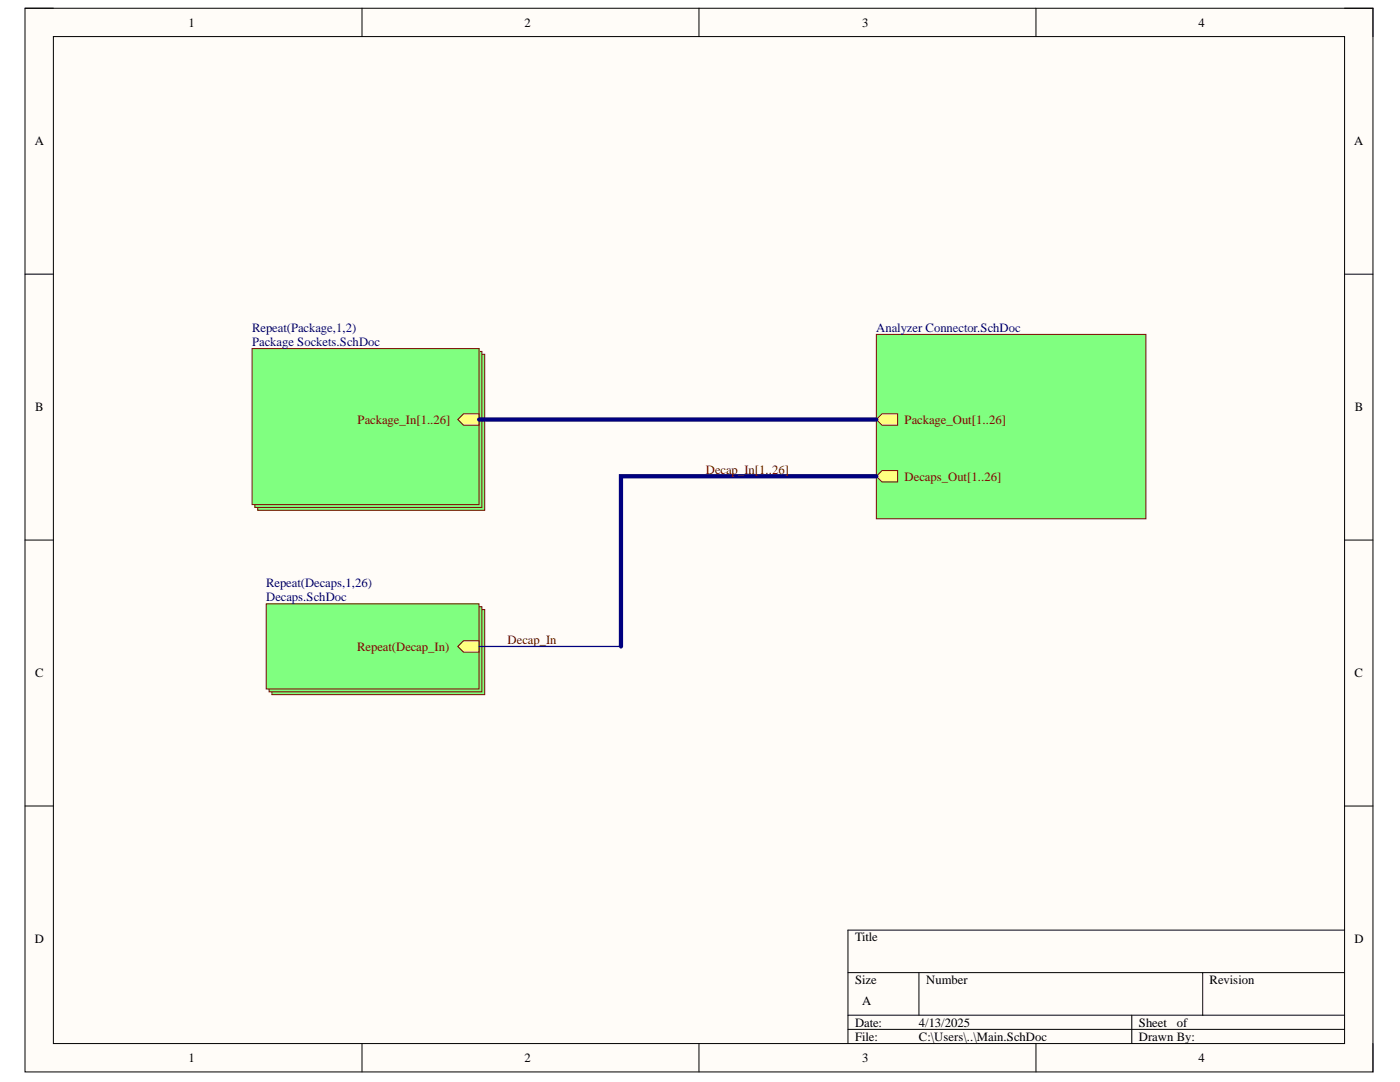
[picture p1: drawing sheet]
<svg xmlns="http://www.w3.org/2000/svg" width="279mm" height="216mm" viewBox="0 0 279 216" stroke-linecap="round" stroke-linejoin="round" font-family="sans-serif">
<defs><g id="words">
<g font-size="2.5">
<text x="37.6" y="5.3">1</text>
<text x="104.7" y="5.3">2</text>
<text x="172.1" y="5.3">3</text>
<text x="239.2" y="5.3">4</text>
<text x="6.9" y="29">A</text>
<text x="270.2" y="29">A</text>
<text x="7" y="82.1">B</text>
<text x="270.4" y="82.1">B</text>
<text x="7" y="135.1">C</text>
<text x="270.3" y="135.1">C</text>
<text x="6.9" y="188.2">D</text>
<text x="170.6" y="187.9">Title</text>
<text x="270.3" y="188.2">D</text>
<text x="170.6" y="196.3">Size</text>
<text x="184.8" y="196.3">Number</text>
<text x="241.4" y="196.3">Revision</text>
<text x="172.1" y="200.6">A</text>
<text x="170.6" y="204.9">Date:</text>
<text x="170.6" y="207.6">File:</text>
<text x="183.4" y="204.9">4/13/2025</text>
<text x="183.4" y="207.6">C:\Users\..\Main.SchDoc</text>
<text x="227.3" y="204.9">Sheet</text>
<text x="227.3" y="207.6">Drawn By:</text>
<text x="234.9" y="204.9">of</text>
<text x="37.6" y="211.9">1</text>
<text x="104.7" y="211.9">2</text>
<text x="172.1" y="211.9">3</text>
<text x="239.2" y="211.9">4</text>
</g>
<g font-size="2.5" fill="#000080">
<text x="50.3" y="66.2">Repeat(Package,1,2)</text>
<text x="50.3" y="69">Package Sockets.SchDoc</text>
<text x="174.9" y="66.2">Analyzer Connector.SchDoc</text>
<text x="53.1" y="117.1">Repeat(Decaps,1,26)</text>
<text x="53.1" y="119.9">Decaps.SchDoc</text>
</g>
<g font-size="2.5" fill="#800000">
<text x="71.4" y="84.6">Package_In[1..26]</text>
<text x="180.5" y="84.6">Package_Out[1..26]</text>
<text x="140.9" y="94.5">Decap_In[1..26]</text>
<text x="180.5" y="95.9">Decaps_Out[1..26]</text>
<text x="71.3" y="129.8">Repeat(Decap_In)</text>
<text x="101.3" y="128.5">Decap_In</text>
</g>
</g></defs>
<path d="M5 1.6h269v212.3h-269z" fill-rule="evenodd" fill="#fffcf8"/>
<path d="M5 1.6h269v212.3h-269z" fill="none" stroke="#000" stroke-width=".2"/>
<path d="M10.7 7.3h257.6v200.9h-257.6z" fill-rule="evenodd" fill="#fffcf8"/>
<g fill="none" stroke="#000" stroke-width=".2">
<path d="M5 1.6h5.7M10.7 7.3h257.6v200.9h-257.6zM72.2 1.6v5.7M139.5 1.6v5.7M206.8 1.6v5.7M268.3 1.6h5.7v5.7M5 54.7h5.7M268.3 54.7h5.7M5 107.8h5.7M268.3 107.8h5.7M5 160.8h5.7M268.3 160.8h5.7"/>
<path d="M169.2 194.1h99.1M183.4 194.1v8.5M240 194.1v8.5M268.3 185.6h-99.1v22.6M72.2 208.2v5.7M139.5 208.2v5.7M169.2 202.6h99.1M169.2 205.4h99.1M206.8 208.2v5.7M225.9 202.6v5.6M274 208.2v5.7"/>
</g>
<path d="M51.4 70.7h45.3v31.1h-45.3z" fill-rule="evenodd" fill="#80ff80"/>
<path d="M51.4 70.7h45.3v31.1h-45.3z" fill="none" stroke="#800000" stroke-width=".2"/>
<path d="M50.9 70.1h45.3v31.2h-45.3z" fill-rule="evenodd" fill="#80ff80"/>
<path d="M50.9 70.1h45.3v31.2h-45.3z" fill="none" stroke="#800000" stroke-width=".2"/>
<path d="M50.3 69.6h45.3v31.1h-45.3z" fill-rule="evenodd" fill="#80ff80"/>
<path d="M50.3 69.6h45.3v31.1h-45.3z" fill="none" stroke="#800000" stroke-width=".2"/>
<path d="M91.4 83.7l1.1-1.1h3.1v2.2h-3.1z" fill-rule="evenodd" fill="#ffff80"/>
<path d="M91.4 83.7l1.1-1.1h3.1v2.2h-3.1z" fill="none" stroke="#800000" stroke-width=".2"/>
<path d="M174.9 66.7h53.8v36.8h-53.8z" fill-rule="evenodd" fill="#80ff80"/>
<path d="M174.9 66.7h53.8v36.8h-53.8z" fill="none" stroke="#800000" stroke-width=".2"/>
<path d="M174.9 83.7l1.1-1.1h3.1v2.2h-3.1z" fill-rule="evenodd" fill="#ffff80"/>
<path d="M174.9 83.7l1.1-1.1h3.1v2.2h-3.1z" fill="none" stroke="#800000" stroke-width=".2"/>
<path d="M176 93.9h3.1v2.3h-3.1l-1.1-1.2z" fill-rule="evenodd" fill="#ffff80"/>
<path d="M176 93.9h3.1v2.3h-3.1l-1.1-1.2z" fill="none" stroke="#800000" stroke-width=".2"/>
<path d="M54.3 121.6h42.4v17h-42.4z" fill-rule="evenodd" fill="#80ff80"/>
<path d="M54.3 121.6h42.4v17h-42.4z" fill="none" stroke="#800000" stroke-width=".2"/>
<path d="M53.7 121.1h42.5v16.9h-42.5z" fill-rule="evenodd" fill="#80ff80"/>
<path d="M53.7 121.1h42.5v16.9h-42.5z" fill="none" stroke="#800000" stroke-width=".2"/>
<path d="M53.1 120.5h42.5v17h-42.5z" fill-rule="evenodd" fill="#80ff80"/>
<path d="M53.1 120.5h42.5v17h-42.5z" fill="none" stroke="#800000" stroke-width=".2"/>
<path d="M92.5 127.9h3.1v2.2h-3.1l-1.1-1.1z" fill-rule="evenodd" fill="#ffff80"/>
<path d="M92.5 127.9h3.1v2.2h-3.1l-1.1-1.1z" fill="none" stroke="#800000" stroke-width=".2"/>
<path d="M95.6 129h28.3" fill="none" stroke="#000080" stroke-width=".25"/>
<path d="M95.6 83.7h79.3M174.9 95h-51v34" fill="none" stroke="#000080" stroke-width=".85"/>
<use href="#words"/>
</svg>
